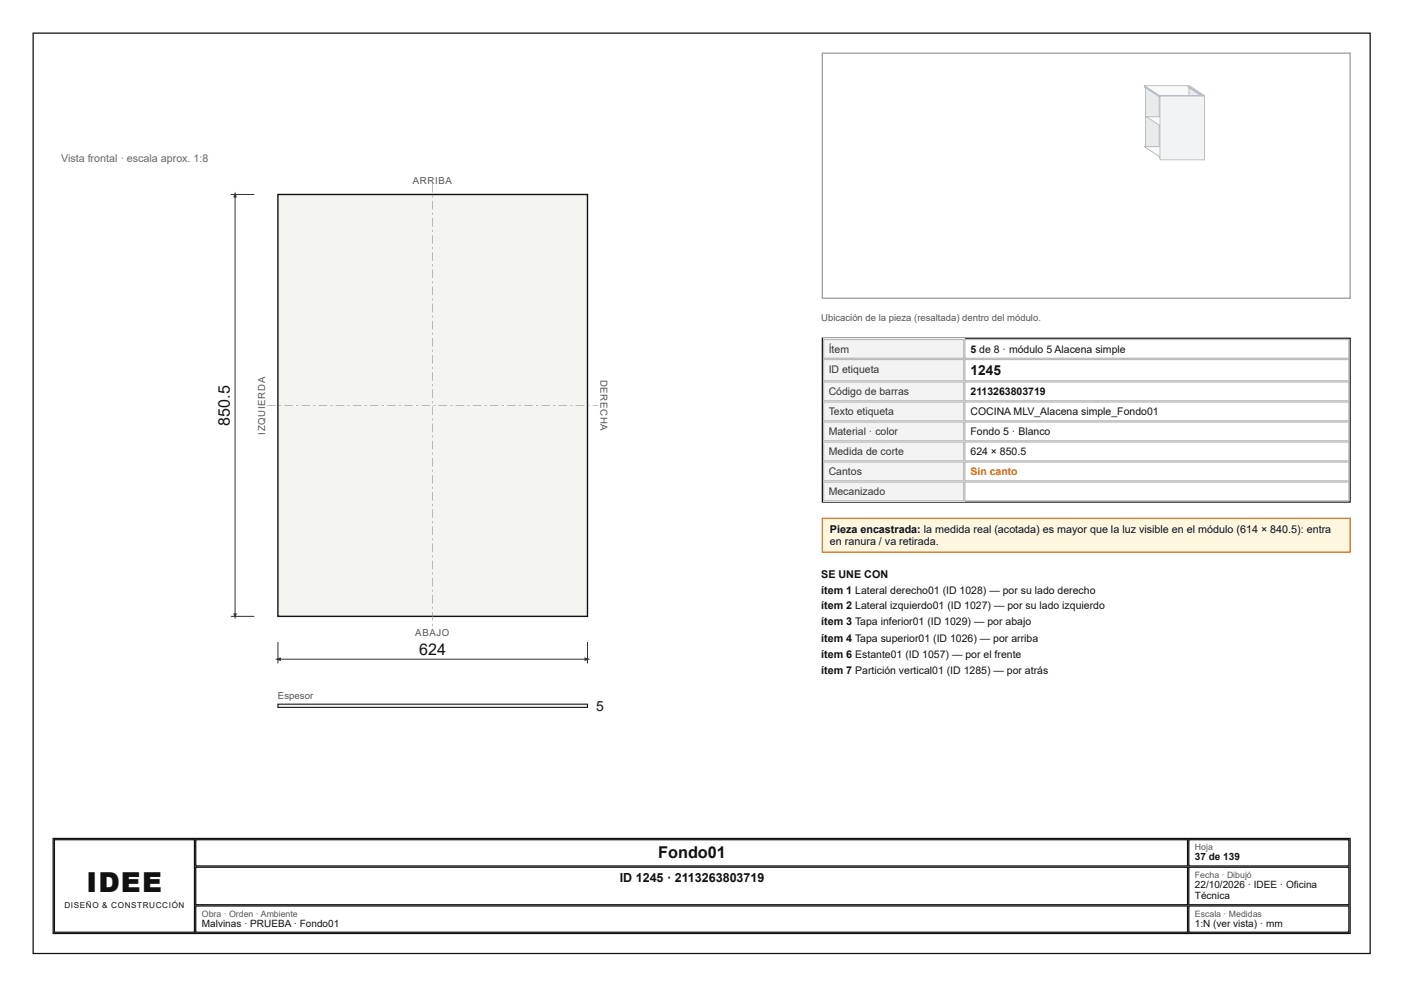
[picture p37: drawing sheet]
<svg xmlns="http://www.w3.org/2000/svg" width="297mm" height="210mm" viewBox="0 0 297 210" stroke-linecap="round" stroke-linejoin="round" font-family="sans-serif">
<defs><g id="words">
<text font-size="5.8" fill="#111" x="18.3" y="188.6">IDEE</text>
<g font-size="3.4" fill="#111">
<text x="48.6" y="90" transform="rotate(-90 48.6 90)">850.5</text>
<text x="88.7" y="138.6">624</text>
<text x="139.3" y="181.5">Fondo01</text>
</g>
<g font-size="2.9" fill="#111">
<text x="205.3" y="79.4">1245</text>
<text x="126.1" y="150.5">5</text>
</g>
<text font-size="2.6" fill="#111" x="131.1" y="186.5">ID 1245 · 2113263803719</text>
<text font-size="2.3" fill="#666" x="12.9" y="34.4">Vista frontal · escala aprox. 1:8</text>
<g font-size="2.3" fill="#111">
<text x="175.6" y="112.7">Pieza encastrada: la medida real (acotada) es mayor que la luz visible en el módulo (614 × 840.5): entra</text>
<text x="175.6" y="115.4">en ranura / va retirada.</text>
<text x="173.7" y="122.2">SE UNE CON</text>
<text x="173.7" y="125.7">ítem 1 Lateral derecho01 (ID 1028) — por su lado derecho</text>
<text x="173.7" y="128.9">ítem 2 Lateral izquierdo01 (ID 1027) — por su lado izquierdo</text>
<text x="173.7" y="132.3">ítem 3 Tapa inferior01 (ID 1029) — por abajo</text>
<text x="173.7" y="135.7">ítem 4 Tapa superior01 (ID 1026) — por arriba</text>
<text x="173.7" y="139.2">ítem 6 Estante01 (ID 1057) — por el frente</text>
<text x="173.7" y="142.6">ítem 7 Partición vertical01 (ID 1285) — por atrás</text>
</g>
<g font-size="2.2" fill="#333">
<text x="175.3" y="74.6">Ítem</text>
<text x="175.3" y="78.8">ID etiqueta</text>
<text x="175.3" y="83.6">Código de barras</text>
<text x="175.3" y="87.8">Texto etiqueta</text>
<text x="175.3" y="92.1">Material · color</text>
<text x="175.3" y="96.3">Medida de corte</text>
<text x="175.3" y="100.5">Cantos</text>
<text x="175.3" y="104.8">Mecanizado</text>
</g>
<g font-size="2.2" fill="#111">
<text x="205.3" y="74.6">5 de 8 · módulo 5 Alacena simple</text>
<text x="205.3" y="83.6">2113263803719</text>
<text x="205.3" y="87.8">COCINA MLV_Alacena simple_Fondo01</text>
<text x="205.3" y="92.1">Fondo 5 · Blanco</text>
<text x="205.3" y="96.3">624 × 850.5</text>
</g>
<text font-size="2.2" fill="#d35400" x="205.3" y="100.5">Sin canto</text>
<g font-size="2.1" fill="#111">
<text x="252.8" y="182">37 de 139</text>
<text x="252.8" y="187.9">22/10/2026 · IDEE · Oficina</text>
<text x="252.8" y="190.2">Técnica</text>
<text x="42.7" y="196.1">Malvinas · PRUEBA · Fondo01</text>
<text x="252.8" y="196.1">1:N (ver vista) · mm</text>
</g>
<g font-size="2" fill="#555">
<text x="87.3" y="38.9">ARRIBA</text>
<text x="173.7" y="68">Ubicación de la pieza (resaltada) dentro del módulo.</text>
<text x="127" y="80.3" transform="rotate(90 127 80.3)">DERECHA</text>
<text x="56.1" y="91.9" transform="rotate(-90 56.1 91.9)">IZQUIERDA</text>
<text x="87.9" y="134.5">ABAJO</text>
<text x="58.8" y="147.9">Espesor</text>
</g>
<g font-size="1.9" fill="#555">
<text x="252.8" y="179.9">Hoja</text>
<text x="252.8" y="185.7">Fecha · Dibujó</text>
<text x="42.7" y="193.9">Obra · Orden · Ambiente</text>
<text x="252.8" y="193.9">Escala · Medidas</text>
</g>
<text font-size="1.7" fill="#111" x="13.6" y="192.1">DISEÑO &amp; CONSTRUCCIÓN</text>
</g></defs>
<path d="M7 7h282.9v194.7h-282.9z" fill="none" stroke="#111" stroke-width=".26"/>
<path d="M58.8 41.2h65.5v89.2h-65.5z" fill="#f4f4f0"/>
<path d="M58.8 41.2h65.5v89.2h-65.5z" fill="none" stroke="#111" stroke-width=".29"/>
<g fill="#888">
<path d="M91.5 38.9h.1v1.8h-.1zM91.5 41.4h.1v.4h-.1zM91.5 42.5h.1v1.8h-.1zM91.5 45h.1v.5h-.1zM91.5 46.1h.1v1.8h-.1zM91.5 48.6h.1v.5h-.1zM91.5 49.8h.1v1.8h-.1zM91.5 52.3h.1v.4h-.1zM91.5 53.4h.1v1.8h-.1zM91.5 55.9h.1v.4h-.1zM91.5 57h.1v1.8h-.1zM91.5 59.5h.1v.5h-.1zM91.5 60.6h.1v1.8h-.1zM91.5 63.1h.1v.5h-.1zM91.5 64.3h.1v1.8h-.1zM91.5 66.8h.1v.4h-.1zM91.5 67.9h.1v1.8h-.1zM91.5 70.4h.1v.4h-.1zM91.5 71.5h.1v1.8h-.1zM91.5 74h.1v.5h-.1zM91.5 75.1h.1v1.8h-.1zM91.5 77.6h.1v.5h-.1zM91.5 78.8h.1v1.8h-.1zM91.5 81.2h.1v.5h-.1zM91.5 82.4h.1v1.8h-.1zM91.5 84.9h.1v.4h-.1zM91.5 86h.1v1.8h-.1zM91.5 88.5h.1v.5h-.1zM91.5 89.6h.1v1.8h-.1zM91.5 92.1h.1v.5h-.1zM91.5 93.3h.1v1.8h-.1zM91.5 95.7h.1v.5h-.1zM91.5 96.9h.1v1.8h-.1zM91.5 99.4h.1v.4h-.1zM91.5 100.5h.1v1.8h-.1zM91.5 103h.1v.5h-.1zM91.5 104.1h.1v1.8h-.1zM91.5 106.6h.1v.5h-.1zM91.5 107.8h.1v1.8h-.1zM91.5 110.2h.1v.5h-.1zM91.5 111.4h.1v1.8h-.1zM91.5 113.9h.1v.4h-.1zM91.5 115h.1v1.8h-.1zM91.5 117.5h.1v.5h-.1zM91.5 118.6h.1v1.8h-.1zM91.5 121.1h.1v.5h-.1zM91.5 122.3h.1v1.8h-.1zM91.5 124.7h.1v.5h-.1zM91.5 125.9h.1v1.8h-.1zM91.5 128.4h.1v.4h-.1zM91.5 129.5h.1v1.8h-.1zM91.5 132h.1v.4h-.1z"/>
<path d="M56.5 85.7h1.8v.1h-1.8zM59 85.7h.5v.1h-.5zM60.2 85.7h1.8v.1h-1.8zM62.6 85.7h.5v.1h-.5zM63.8 85.7h1.8v.1h-1.8zM66.3 85.7h.4v.1h-.4zM67.4 85.7h1.8v.1h-1.8zM69.9 85.7h.4v.1h-.4zM71 85.7h1.8v.1h-1.8zM73.5 85.7h.5v.1h-.5zM74.7 85.7h1.8v.1h-1.8zM77.1 85.7h.5v.1h-.5zM78.3 85.7h1.8v.1h-1.8zM80.8 85.7h.4v.1h-.4zM81.9 85.7h1.8v.1h-1.8zM84.4 85.7h.4v.1h-.4zM85.5 85.7h1.8v.1h-1.8zM88 85.7h.5v.1h-.5zM89.1 85.7h1.9v.1h-1.9zM91.6 85.7h.5v.1h-.5zM92.8 85.7h1.8v.1h-1.8zM95.3 85.7h.4v.1h-.4zM96.4 85.7h1.8v.1h-1.8zM98.9 85.7h.4v.1h-.4zM100 85.7h1.8v.1h-1.8zM102.5 85.7h.5v.1h-.5zM103.6 85.7h1.9v.1h-1.9zM106.1 85.7h.5v.1h-.5zM107.3 85.7h1.8v.1h-1.8zM109.8 85.7h.4v.1h-.4zM110.9 85.7h1.8v.1h-1.8zM113.4 85.7h.4v.1h-.4zM114.5 85.7h1.8v.1h-1.8zM117 85.7h.5v.1h-.5zM118.1 85.7h1.9v.1h-1.9zM120.6 85.7h.5v.1h-.5zM121.8 85.7h1.8v.1h-1.8zM124.3 85.7h.4v.1h-.4zM125.4 85.7h1.1v.1h-1.1z"/>
</g>
<path d="M58.8 135.8v4.6M58.8 139.5h65.5M124.3 135.8v4.6" fill="none" stroke="#333" stroke-width=".21"/>
<g fill="#333">
<path d="M58.2 139.5l1.2-.4v.8z"/>
<path d="M123.6 139.1l1.3 .4-1.3 .4z"/>
</g>
<path d="M48.8 41.2h5M49.7 41.2v89.2M48.8 130.4h5" fill="none" stroke="#333" stroke-width=".21"/>
<g fill="#333">
<path d="M49.7 40.5l.4 1.3h-.8z"/>
<path d="M49.3 129.8h.8l-.4 1.2z"/>
</g>
<path d="M58.8 149h65.5v.7h-65.5z" fill="#f4f4f0"/>
<path d="M58.8 149h65.5v.7h-65.5z" fill="none" stroke="#111" stroke-width=".23"/>
<path d="M174 11.2h111.6v51.9h-111.6z" fill="none" stroke="#999" stroke-width=".26"/>
<path d="M251.3 28.8v2.3" fill="none" stroke="#e9ebee" stroke-width=".21"/>
<path d="M242.3 28.8l9.1 .1zM251.3 28.8l.1 .1v2.2l-.1-.1z" fill="none" stroke="#b8bec7" stroke-width=".21"/>
<path d="M242.3 28.9h9.1" fill="none" stroke="#f7f8f9" stroke-width=".21"/>
<path d="M242.5 28.9h8.9v2.2h-8.9z" fill="#f2f3f5"/>
<path d="M242.5 28.9h8.9v2.2h-8.9z" fill="none" stroke="#b8bec7" stroke-width=".21"/>
<path d="M251.4 18.5v12.6" fill="none" stroke="#e59866" stroke-width=".21"/>
<path d="M242.5 18.5h8.9zM251.4 18.5v12.6z" fill="none" stroke="#a04000" stroke-width=".21"/>
<path d="M242.5 18.5h8.9" fill="none" stroke="#f8c471" stroke-width=".21"/>
<path d="M242.5 18.5h8.9v12.6h-8.9z" fill="#f5b041"/>
<path d="M242.5 18.5h8.9v12.6h-8.9z" fill="none" stroke="#a04000" stroke-width=".21"/>
<path d="M242.3 18.4l3.2 2.1v12.6l-3.2-2.1z" fill="#e9ebee"/>
<path d="M242.3 18.4l3.2 2.1v12.6l-3.2-2.1z" fill="none" stroke="#b8bec7" stroke-width=".21"/>
<path d="M242.1 18.4h.2l3.2 2.1h-.3z" fill="#f7f8f9"/>
<path d="M242.1 18.4h.2l3.2 2.1h-.3zM245.2 20.5h.3v12.6h-.3z" fill="none" stroke="#b8bec7" stroke-width=".21"/>
<path d="M245.4 20.5v12.6" fill="none" stroke="#f2f3f5" stroke-width=".26"/>
<path d="M251.5 31l3.2 2.1v.3l-3.2-2.1z" fill="#e9ebee"/>
<path d="M251.5 31l3.2 2.1v.3l-3.2-2.1z" fill="none" stroke="#b8bec7" stroke-width=".21"/>
<path d="M242.1 31h9.4l3.2 2.1h-9.5z" fill="#f7f8f9"/>
<path d="M242.1 31h9.4l3.2 2.1h-9.5zM245.2 33.1h9.5v.3h-9.5z" fill="none" stroke="#b8bec7" stroke-width=".21"/>
<path d="M245.2 33.2h9.5" fill="none" stroke="#f2f3f5" stroke-width=".27"/>
<path d="M251.5 18.1l3.2 2.1v.3l-3.2-2.1z" fill="#e9ebee"/>
<path d="M251.5 18.1l3.2 2.1v.3l-3.2-2.1z" fill="none" stroke="#b8bec7" stroke-width=".21"/>
<path d="M242.1 18.1h9.4l3.2 2.1h-9.5z" fill="#f7f8f9"/>
<path d="M242.1 18.1h9.4l3.2 2.1h-9.5zM245.2 20.2h9.5v.3h-9.5z" fill="none" stroke="#b8bec7" stroke-width=".21"/>
<path d="M245.2 20.3h9.5" fill="none" stroke="#f2f3f5" stroke-width=".27"/>
<path d="M251.5 18.4l3.2 2.1v12.6l-3.2-2.1z" fill="#e9ebee"/>
<path d="M251.5 18.4l3.2 2.1v12.6l-3.2-2.1z" fill="none" stroke="#b8bec7" stroke-width=".21"/>
<path d="M251.3 18.4h.2l3.2 2.1h-.3z" fill="#f7f8f9"/>
<path d="M251.3 18.4h.2l3.2 2.1h-.3zM254.4 20.5h.3v12.6h-.3z" fill="none" stroke="#b8bec7" stroke-width=".21"/>
<path d="M254.5 20.5v12.6" fill="none" stroke="#f2f3f5" stroke-width=".26"/>
<path d="M251.4 24.7l2.9 1.9v.3l-2.9-1.9z" fill="#e9ebee"/>
<path d="M251.4 24.7l2.9 1.9v.3l-2.9-1.9z" fill="none" stroke="#b8bec7" stroke-width=".21"/>
<path d="M242.5 24.7h8.9l2.9 1.9h-8.9z" fill="#f7f8f9"/>
<path d="M242.5 24.7h8.9l2.9 1.9h-8.9zM245.2 20.2l9.6 .1zM245.4 26.6h8.9v.3h-8.9zM254.7 20.2l.1 .1v13.5l-.1-.1z" fill="none" stroke="#b8bec7" stroke-width=".21"/>
<path d="M245.4 26.7h8.9" fill="none" stroke="#f2f3f5" stroke-width=".27"/>
<path d="M254.7 20.2v13.6" fill="none" stroke="#e9ebee" stroke-width=".21"/>
<path d="M245.2 20.3h9.6" fill="none" stroke="#f7f8f9" stroke-width=".21"/>
<path d="M245.4 20.3h9.4v13.5h-9.4z" fill="#f2f3f5"/>
<path d="M245.4 20.3h9.4v13.5h-9.4z" fill="none" stroke="#b8bec7" stroke-width=".21"/>
<path d="M174 71.6h111.6v34.6h-111.6z" fill="none" stroke="#111" stroke-width=".26"/>
<path d="M174.1 71.7h29.9v4.2h-29.9z" fill="#f3f3f3"/>
<path d="M174.2 71.8h29.7v4h-29.7zM204.1 71.8h81.3v4h-81.3z" fill="none" stroke="#bbb" stroke-width=".26"/>
<path d="M174.1 75.9h29.9v4.8h-29.9z" fill="#f3f3f3"/>
<path d="M174.2 76.1h29.7v4.5h-29.7zM204.1 76.1h81.3v4.5h-81.3z" fill="none" stroke="#bbb" stroke-width=".26"/>
<path d="M174.1 80.7h29.9v4.2h-29.9z" fill="#f3f3f3"/>
<path d="M174.2 80.8h29.7v4h-29.7zM204.1 80.8h81.3v4h-81.3z" fill="none" stroke="#bbb" stroke-width=".26"/>
<path d="M174.1 84.9h29.9v4.3h-29.9z" fill="#f3f3f3"/>
<path d="M174.2 85.1h29.7v3.9h-29.7zM204.1 85.1h81.3v3.9h-81.3z" fill="none" stroke="#bbb" stroke-width=".26"/>
<path d="M174.1 89.2h29.9v4.2h-29.9z" fill="#f3f3f3"/>
<path d="M174.2 89.3h29.7v4h-29.7zM204.1 89.3h81.3v4h-81.3z" fill="none" stroke="#bbb" stroke-width=".26"/>
<path d="M174.1 93.4h29.9v4.2h-29.9z" fill="#f3f3f3"/>
<path d="M174.2 93.5h29.7v4h-29.7zM204.1 93.5h81.3v4h-81.3z" fill="none" stroke="#bbb" stroke-width=".26"/>
<path d="M174.1 97.6h29.9v4.3h-29.9z" fill="#f3f3f3"/>
<path d="M174.2 97.8h29.7v3.9h-29.7zM204.1 97.8h81.3v3.9h-81.3z" fill="none" stroke="#bbb" stroke-width=".26"/>
<path d="M174.1 101.9h29.9v4.2h-29.9z" fill="#f3f3f3"/>
<path d="M174.2 102h29.7v4h-29.7zM204.1 102h81.3v4h-81.3z" fill="none" stroke="#bbb" stroke-width=".26"/>
<path d="M173.8 109.5h111.9v7.4h-111.9z" fill="#fff6e0"/>
<path d="M174 109.7h111.6v7.1h-111.6z" fill="none" stroke="#e67e22" stroke-width=".26"/>
<path d="M11.2 177.4h274.4v20.1h-274.4zM11.5 177.7h29.6v19.5h-29.6zM41.4 177.7h209.8v5.5h-209.8zM251.5 177.7h33.9v5.5h-33.9zM41.4 183.5h209.8v7.9h-209.8zM41.4 191.7h209.8v5.5h-209.8zM251.5 183.5h33.9v7.9h-33.9zM251.5 191.7h33.9v5.5h-33.9z" fill="none" stroke="#111" stroke-width=".26"/>
<use href="#words"/>
</svg>
